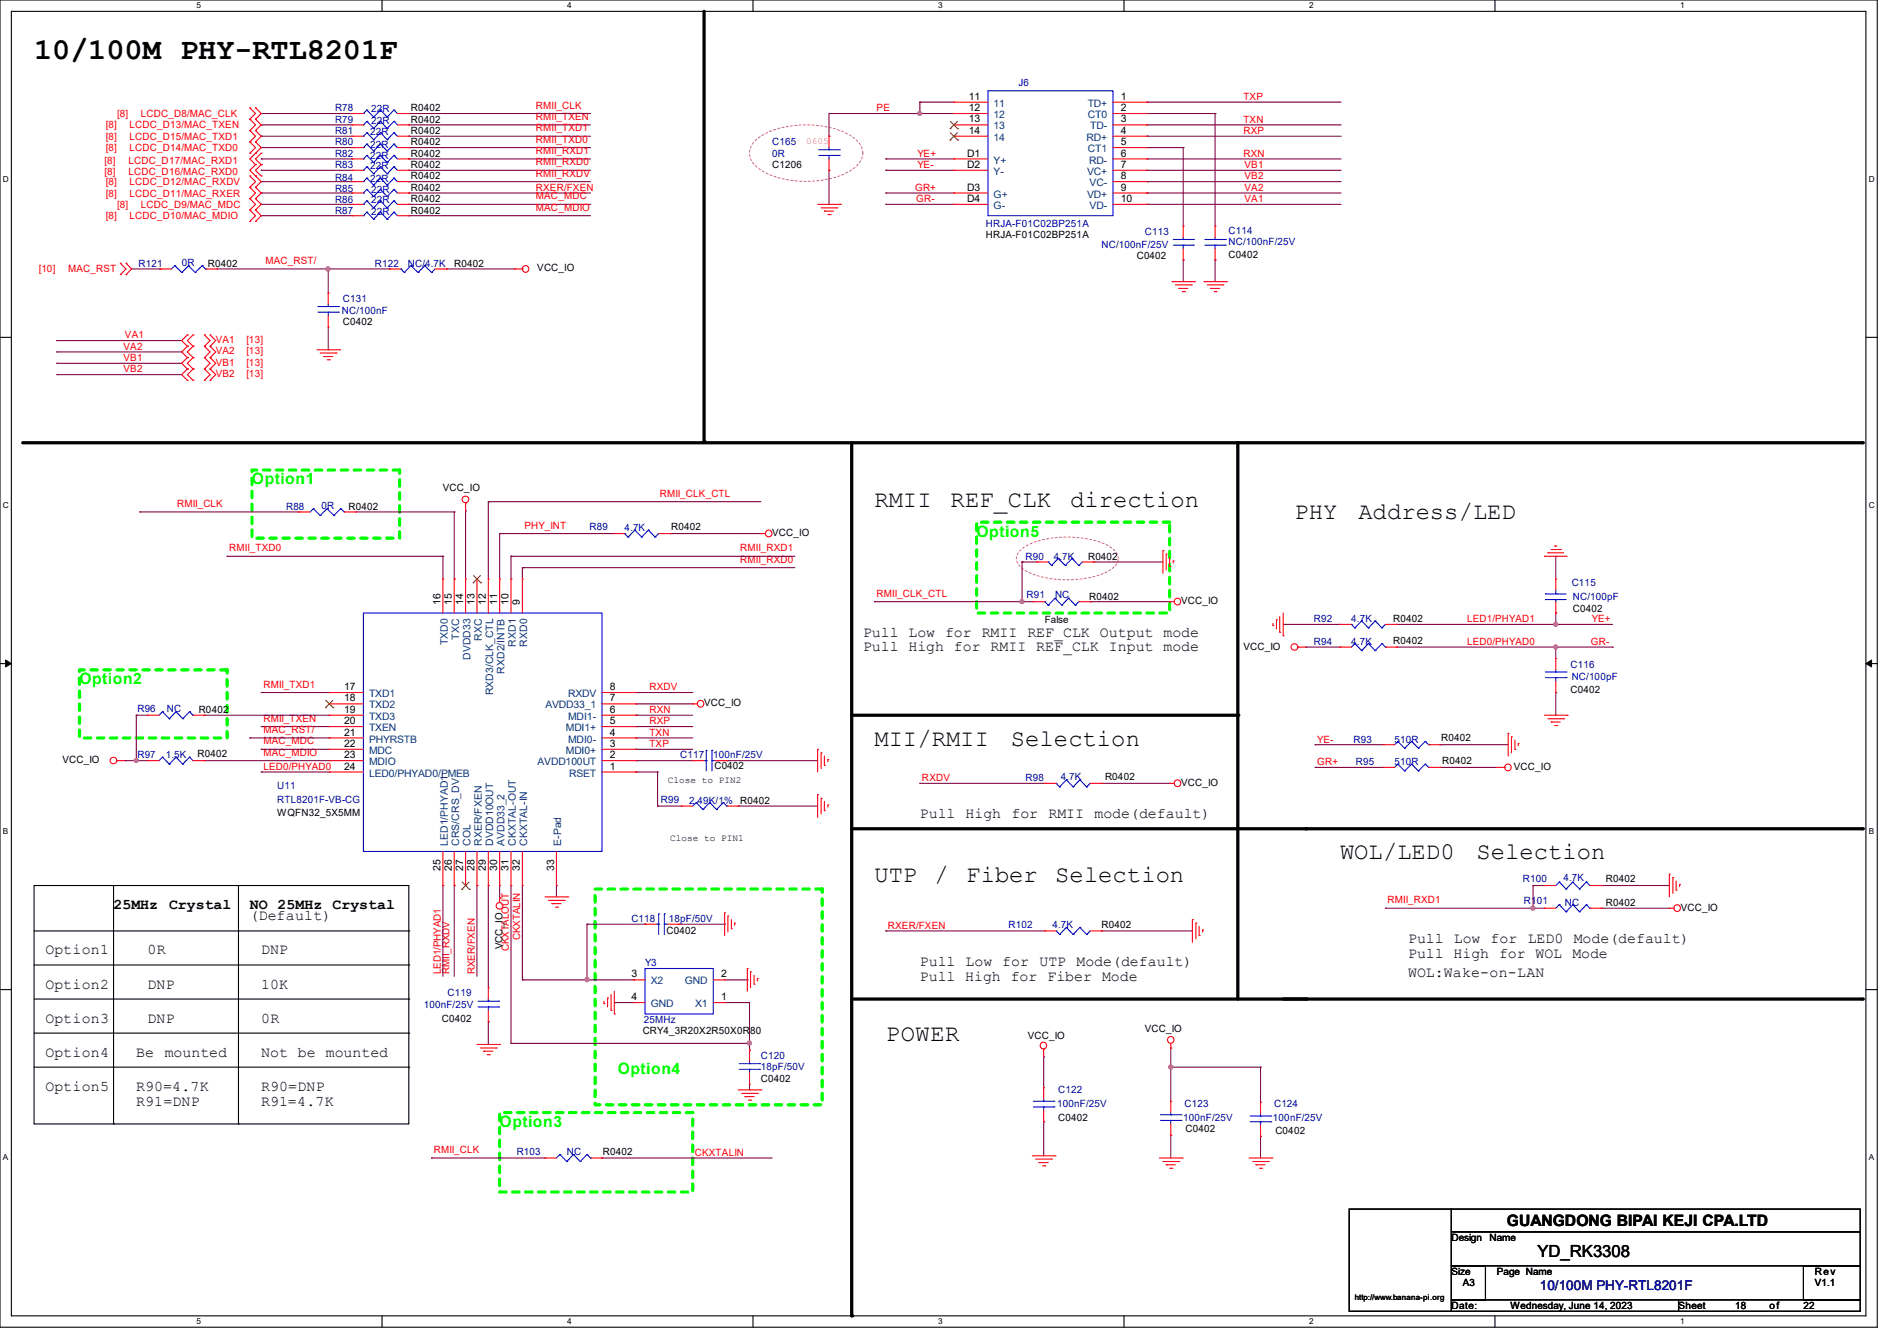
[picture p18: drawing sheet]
<svg xmlns="http://www.w3.org/2000/svg" width="297mm" height="210mm" viewBox="0 0 297 210" stroke-linecap="round" stroke-linejoin="round" font-family="sans-serif">
<defs><g id="words">
<text font-size="4.7" x="5.3" y="9.3">10/100M PHY-RTL8201F</text>
<g font-size="3.7">
<text x="136.9" y="79.5">RMII</text>
<text x="148.8" y="79.5">REF_CLK</text>
<text x="167.6" y="79.5">direction</text>
<text x="202.7" y="81.2">PHY</text>
<text x="212.7" y="81.2">Address/LED</text>
<text x="136.9" y="116.8">MII/RMII</text>
<text x="158.3" y="116.8">Selection</text>
<text x="209.8" y="134.6">WOL/LED0</text>
<text x="231.2" y="134.6">Selection</text>
<text x="136.9" y="138.1">UTP</text>
<text x="146.3" y="138.1">/</text>
<text x="151.3" y="138.1">Fiber</text>
<text x="165.2" y="138.1">Selection</text>
<text x="138.7" y="163">POWER</text>
</g>
<text font-size="2.6" x="240.7" y="196.9">YD_RK3308</text>
<g font-size="2.5" fill="#0f0">
<text x="39.5" y="75.9">Option1</text>
<text x="152.9" y="84">Option5</text>
<text x="12.4" y="107.1">Option2</text>
<text x="96.7" y="168.1">Option4</text>
<text x="78.2" y="176.5">Option3</text>
</g>
<text font-size="2.5" x="235.9" y="191.9">GUANGDONG BIPAI KEJI CPA.LTD</text>
<g font-size="2.3">
<text x="135.1" y="99.7">Pull Low for RMII REF_CLK Output mode</text>
<text x="135.1" y="102">Pull High for RMII REF_CLK Input mode</text>
<text x="144" y="128.1">Pull High for RMII mode(default)</text>
<text x="17.8" y="142.4">25MHz</text>
<text x="26.5" y="142.4">Crystal</text>
<text x="39.1" y="142.4">NO 25MHz Crystal</text>
<text x="7.1" y="149.5">Option1</text>
<text x="23.1" y="149.5">0R</text>
<text x="39.1" y="144.1">(Default)</text>
<text x="40.9" y="149.5">DNP</text>
<text x="220.5" y="147.7">Pull Low for</text>
<text x="239.2" y="147.7">LED0 Mode(default)</text>
<text x="7.1" y="154.8">Option2</text>
<text x="23.1" y="154.8">DNP</text>
<text x="40.9" y="154.8">10K</text>
<text x="144" y="151.3">Pull Low for</text>
<text x="144" y="153.6">Pull High for Fiber Mode</text>
<text x="162.7" y="151.3">UTP Mode(default)</text>
<text x="220.5" y="150">Pull High for WOL Mode</text>
<text x="220.5" y="153">WOL:Wake-on-LAN</text>
<text x="7.1" y="160.1">Option3</text>
<text x="23.1" y="160.1">DNP</text>
<text x="40.9" y="160.1">0R</text>
<text x="7.1" y="165.5">Option4</text>
<text x="21.3" y="165.5">Be</text>
<text x="25.8" y="165.5">mounted</text>
<text x="40.9" y="165.5">Not be mounted</text>
<text x="7.1" y="170.8">Option5</text>
<text x="21.3" y="170.8">R90=4.7K</text>
<text x="21.3" y="173.1">R91=DNP</text>
<text x="40.9" y="170.8">R90=DNP</text>
<text x="40.9" y="173.1">R91=4.7K</text>
</g>
<text font-size="2.1" fill="#000080" x="241.1" y="202">10/100M PHY-RTL8201F</text>
<g font-size="1.6" fill="#0000a0">
<text x="52.5" y="17.4">R78</text>
<text x="58.1" y="17.6">22R</text>
<text x="159.5" y="13.5">J6</text>
<text x="52.5" y="21">R81</text>
<text x="52.5" y="22.8">R80</text>
<text x="52.5" y="19.2">R79</text>
<text x="58" y="21.2">22R</text>
<text x="58" y="23.1">22R</text>
<text x="58.1" y="19.4">22R</text>
<text x="120.9" y="22.8">C165</text>
<text x="52.5" y="24.6">R82</text>
<text x="52.5" y="26.3">R83</text>
<text x="52.5" y="28.3">R84</text>
<text x="58" y="24.9">22R</text>
<text x="58" y="26.5">22R</text>
<text x="58" y="28.4">22R</text>
<text x="120.9" y="24.6">0R</text>
<text x="52.5" y="31.8">R86</text>
<text x="52.5" y="33.4">R87</text>
<text x="52.5" y="30.1">R85</text>
<text x="58.1" y="33.6">22R</text>
<text x="58.1" y="30.2">22R</text>
<text x="58.1" y="31.8">22R</text>
<text x="154.3" y="35.6">HRJA-F01C02BP251A</text>
<text x="21.7" y="41.8">R121</text>
<text x="28.4" y="41.6">0R</text>
<text x="58.7" y="41.8">R122</text>
<text x="63.8" y="41.8">NC/4.7K</text>
<text x="172.5" y="38.8">NC/100nF/25V</text>
<text x="179.2" y="36.8">C113</text>
<text x="192.4" y="36.7">C114</text>
<text x="192.4" y="38.4">NC/100nF/25V</text>
<text x="53.7" y="47.3">C131</text>
<text x="53.5" y="49.1">NC/100nF</text>
<text x="44.8" y="79.8">R88</text>
<text x="50.3" y="79.7">0R</text>
<text x="92.3" y="83.1">R89</text>
<text x="97.8" y="83.2">4.7K</text>
<text x="160.6" y="87.7">R90</text>
<text x="165" y="87.7">4.7K</text>
<text x="160.7" y="93.7">R91</text>
<text x="165.2" y="93.7">NC</text>
<text x="246.1" y="91.8">C115</text>
<text x="246.3" y="93.9">NC/100pF</text>
<text x="205.7" y="97.4">R92</text>
<text x="205.7" y="101">R94</text>
<text x="211.6" y="97.4">4.7K</text>
<text x="211.6" y="101">4.7K</text>
<text x="245.9" y="104.6">C116</text>
<text x="246.1" y="106.5">NC/100pF</text>
<text x="21.5" y="111.5">R96</text>
<text x="26.1" y="111.5">NC</text>
<text x="21.5" y="118.8">R97</text>
<text x="26" y="118.8">1.5K</text>
<text x="106.5" y="118.8">C117</text>
<text x="111.7" y="118.8">100nF/25V</text>
<text x="211.9" y="116.3">R93</text>
<text x="212.3" y="119.8">R95</text>
<text x="218.3" y="119.8">510R</text>
<text x="218.3" y="116.3">510R</text>
<text x="43.4" y="123.6">U11</text>
<text x="43.4" y="125.7">RTL8201F-VB-CG</text>
<text x="103.5" y="125.7">R99</text>
<text x="107.9" y="125.9">2.49K/1%</text>
<text x="160.6" y="122.3">R98</text>
<text x="166.1" y="122.2">4.7K</text>
<text x="238.4" y="138.2">R100</text>
<text x="238.6" y="141.6">R101</text>
<text x="244.8" y="138">4.7K</text>
<text x="245" y="141.9">NC</text>
<text x="98.8" y="144.4">C118</text>
<text x="104.7" y="144.4">18pF/50V</text>
<text x="157.9" y="145.3">R102</text>
<text x="164.8" y="145.3">4.7K</text>
<text x="70.1" y="156">C119</text>
<text x="101" y="151.3">Y3</text>
<text x="66.3" y="157.9">100nF/25V</text>
<text x="100.8" y="160.2">25MHz</text>
<text x="119.1" y="165.9">C120</text>
<text x="119.1" y="167.5">18pF/50V</text>
<text x="165.5" y="173.4">100nF/25V</text>
<text x="165.7" y="171.2">C122</text>
<text x="185.5" y="173.4">C123</text>
<text x="199.5" y="173.4">C124</text>
<text x="185.2" y="175.5">100nF/25V</text>
<text x="199.3" y="175.5">100nF/25V</text>
<text x="80.9" y="180.8">R103</text>
<text x="88.7" y="180.8">NC</text>
</g>
<g font-size="1.6">
<text x="64.3" y="17.4">R0402</text>
<text x="151.7" y="15.6">11</text>
<text x="151.7" y="17.4">12</text>
<text x="175.5" y="15.6">1</text>
<text x="175.5" y="17.4">2</text>
<text x="64.3" y="21">R0402</text>
<text x="64.3" y="22.8">R0402</text>
<text x="64.3" y="19.2">R0402</text>
<text x="151.7" y="19.2">13</text>
<text x="151.7" y="21">14</text>
<text x="175.5" y="19.2">3</text>
<text x="175.5" y="21">4</text>
<text x="175.5" y="22.7">5</text>
<text x="64.3" y="24.6">R0402</text>
<text x="64.3" y="26.3">R0402</text>
<text x="64.3" y="28.1">R0402</text>
<text x="64.3" y="29.9">R0402</text>
<text x="120.9" y="26.3">C1206</text>
<text x="151.4" y="24.5">D1</text>
<text x="151.4" y="26.3">D2</text>
<text x="151.4" y="29.8">D3</text>
<text x="175.5" y="24.5">6</text>
<text x="175.5" y="26.3">7</text>
<text x="175.5" y="28.1">8</text>
<text x="175.5" y="29.8">9</text>
<text x="64.3" y="31.7">R0402</text>
<text x="64.3" y="33.4">R0402</text>
<text x="151.4" y="31.6">D4</text>
<text x="175.5" y="31.6">10</text>
<text x="32.6" y="41.8">R0402</text>
<text x="71.1" y="41.8">R0402</text>
<text x="154.3" y="37.3">HRJA-F01C02BP251A</text>
<text x="178" y="40.6">C0402</text>
<text x="192.4" y="40.4">C0402</text>
<text x="84.1" y="42.5">VCC_IO</text>
<text x="53.7" y="50.9">C0402</text>
<text x="69.3" y="76.8">VCC_IO</text>
<text x="54.6" y="79.8">R0402</text>
<text x="105.1" y="83.1">R0402</text>
<text x="120.9" y="83.9">VCC_IO</text>
<text x="170.3" y="87.7">R0402</text>
<text x="69" y="94.8" transform="rotate(-90 69 94.8)">16</text>
<text x="70.7" y="94.8" transform="rotate(-90 70.7 94.8)">15</text>
<text x="72.5" y="94.8" transform="rotate(-90 72.5 94.8)">14</text>
<text x="74.3" y="94.8" transform="rotate(-90 74.3 94.8)">13</text>
<text x="76.1" y="94.8" transform="rotate(-90 76.1 94.8)">12</text>
<text x="77.9" y="94.8" transform="rotate(-90 77.9 94.8)">11</text>
<text x="79.6" y="94.8" transform="rotate(-90 79.6 94.8)">10</text>
<text x="81.4" y="94.8" transform="rotate(-90 81.4 94.8)">9</text>
<text x="170.5" y="93.9">R0402</text>
<text x="184.9" y="94.6">VCC_IO</text>
<text x="246.3" y="95.8">C0402</text>
<text x="163.6" y="97.6">False</text>
<text x="194.7" y="101.7">VCC_IO</text>
<text x="218.1" y="97.4">R0402</text>
<text x="218.1" y="100.8">R0402</text>
<text x="31.1" y="111.7">R0402</text>
<text x="53.9" y="108.1">17</text>
<text x="53.9" y="109.9">18</text>
<text x="53.9" y="111.6">19</text>
<text x="53.9" y="113.4">20</text>
<text x="95.5" y="113.4">5</text>
<text x="95.5" y="111.6">6</text>
<text x="95.5" y="109.9">7</text>
<text x="95.5" y="108.1">8</text>
<text x="110.2" y="110.6">VCC_IO</text>
<text x="245.9" y="108.5">C0402</text>
<text x="9.8" y="119.5">VCC_IO</text>
<text x="30.9" y="118.6">R0402</text>
<text x="53.9" y="115.2">21</text>
<text x="53.9" y="117">22</text>
<text x="53.9" y="118.7">23</text>
<text x="95.5" y="118.7">2</text>
<text x="95.5" y="117">3</text>
<text x="95.5" y="115.2">4</text>
<text x="225.6" y="116.1">R0402</text>
<text x="225.8" y="119.7">R0402</text>
<text x="53.9" y="120.5">24</text>
<text x="95.5" y="120.5">1</text>
<text x="111.8" y="120.4">C0402</text>
<text x="115.9" y="125.9">R0402</text>
<text x="173" y="122.2">R0402</text>
<text x="184.9" y="123.1">VCC_IO</text>
<text x="237" y="120.6">VCC_IO</text>
<text x="43.4" y="127.8">WQFN32_5X5MM</text>
<text x="69" y="136.4" transform="rotate(-90 69 136.4)">25</text>
<text x="70.7" y="136.4" transform="rotate(-90 70.7 136.4)">26</text>
<text x="72.5" y="136.4" transform="rotate(-90 72.5 136.4)">27</text>
<text x="74.3" y="136.4" transform="rotate(-90 74.3 136.4)">28</text>
<text x="76.1" y="136.4" transform="rotate(-90 76.1 136.4)">29</text>
<text x="77.9" y="136.4" transform="rotate(-90 77.9 136.4)">30</text>
<text x="79.6" y="136.4" transform="rotate(-90 79.6 136.4)">31</text>
<text x="81.4" y="136.4" transform="rotate(-90 81.4 136.4)">32</text>
<text x="86.7" y="136.4" transform="rotate(-90 86.7 136.4)">33</text>
<text x="251.4" y="141.9">R0402</text>
<text x="251.4" y="138.2">R0402</text>
<text x="263.1" y="142.6">VCC_IO</text>
<text x="78.7" y="148.6" transform="rotate(-90 78.7 148.6)">VCC_IO</text>
<text x="104.4" y="146.3">C0402</text>
<text x="172.5" y="145.3">R0402</text>
<text x="98.9" y="153.1">3</text>
<text x="112.9" y="153.1">2</text>
<text x="69.2" y="160">C0402</text>
<text x="98.9" y="156.6">4</text>
<text x="112.9" y="156.6">1</text>
<text x="179.2" y="161.6">VCC_IO</text>
<text x="100.6" y="162">CRY4_3R20X2R50X0R80</text>
<text x="160.9" y="162.7">VCC_IO</text>
<text x="119.1" y="169.5">C0402</text>
<text x="165.7" y="175.5">C0402</text>
<text x="185.6" y="177.3">C0402</text>
<text x="199.7" y="177.6">C0402</text>
<text x="94.4" y="180.8">R0402</text>
<text x="227.2" y="194.4">Design</text>
<text x="233.2" y="194.4">Name</text>
<text x="227.2" y="199.7">Size</text>
<text x="229" y="201.5">A3</text>
<text x="234.4" y="199.7">Page Name</text>
<text x="284.1" y="201.5">V1.1</text>
<text x="284.1" y="199.7">Rev</text>
<text x="227.2" y="205">Date:</text>
<text x="236.5" y="205">Wednesday, June 14, 2023</text>
<text x="262.8" y="205">Sheet</text>
<text x="271.7" y="205">18</text>
<text x="277" y="205">of</text>
<text x="282.4" y="205">22</text>
</g>
<g font-size="1.6" fill="#f00">
<text x="83.9" y="17">RMII_CLK</text>
<text x="137.2" y="17.4">PE</text>
<text x="194.7" y="15.7">TXP</text>
<text x="16.6" y="20.1">[8]</text>
<text x="16.6" y="21.9">[8]</text>
<text x="16.6" y="23.7">[8]</text>
<text x="18.3" y="18.3">[8]</text>
<text x="20.3" y="20.1">LCDC_D13/MAC_TXEN</text>
<text x="20.3" y="21.9">LCDC_D15/MAC_TXD1</text>
<text x="20.3" y="23.7">LCDC_D14/MAC_TXD0</text>
<text x="22.1" y="18.3">LCDC_D8/MAC_CLK</text>
<text x="83.9" y="18.8">RMII_TXEN</text>
<text x="83.9" y="20.6">RMII_TXD1</text>
<text x="83.9" y="22.4">RMII_TXD0</text>
<text x="194.7" y="19.2">TXN</text>
<text x="194.7" y="21">RXP</text>
<text x="16.3" y="25.6">[8]</text>
<text x="16.3" y="27.4">[8]</text>
<text x="16.6" y="29">[8]</text>
<text x="20.1" y="25.6">LCDC_D17/MAC_RXD1</text>
<text x="20.1" y="27.4">LCDC_D16/MAC_RXD0</text>
<text x="20.3" y="29">LCDC_D12/MAC_RXDV</text>
<text x="83.9" y="24.1">RMII_RXD1</text>
<text x="83.9" y="25.9">RMII_RXD0</text>
<text x="83.9" y="27.7">RMII_RXDV</text>
<text x="83.9" y="29.9">RXER/FXEN</text>
<text x="143.3" y="29.9">GR+</text>
<text x="143.6" y="24.6">YE+</text>
<text x="143.6" y="26.3">YE-</text>
<text x="194.7" y="24.6">RXN</text>
<text x="194.9" y="26.3">VB1</text>
<text x="194.9" y="29.9">VA2</text>
<text x="194.9" y="28.1">VB2</text>
<text x="16.6" y="30.8">[8]</text>
<text x="16.6" y="34.3">[8]</text>
<text x="18.3" y="32.6">[8]</text>
<text x="20.3" y="30.8">LCDC_D11/MAC_RXER</text>
<text x="20.3" y="34.3">LCDC_D10/MAC_MDIO</text>
<text x="22.1" y="32.6">LCDC_D9/MAC_MDC</text>
<text x="83.9" y="31.2">MAC_MDC</text>
<text x="83.9" y="33">MAC_MDIO</text>
<text x="143.5" y="31.7">GR-</text>
<text x="194.9" y="31.7">VA1</text>
<text x="41.6" y="41.4">MAC_RST/</text>
<text x="6.1" y="42.7">[10]</text>
<text x="10.7" y="42.7">MAC_RST</text>
<text x="19.6" y="53">VA1</text>
<text x="33.8" y="53.7">VA1</text>
<text x="38.6" y="53.7">[13]</text>
<text x="19.3" y="54.8">VA2</text>
<text x="19.3" y="56.6">VB1</text>
<text x="19.3" y="58.3">VB2</text>
<text x="33.8" y="55.5">VA2</text>
<text x="33.8" y="59.1">VB2</text>
<text x="33.8" y="57.3">VB1</text>
<text x="38.6" y="55.5">[13]</text>
<text x="38.6" y="59.1">[13]</text>
<text x="38.6" y="57.3">[13]</text>
<text x="103.3" y="77.8">RMII_CLK_CTL</text>
<text x="27.7" y="79.4">RMII_CLK</text>
<text x="82.1" y="82.8">PHY_INT</text>
<text x="35.9" y="86.4">RMII_TXD0</text>
<text x="115.9" y="88.1">RMII_RXD0</text>
<text x="115.9" y="86.4">RMII_RXD1</text>
<text x="137.2" y="93.5">RMII_CLK_CTL</text>
<text x="229.7" y="101">LED0/PHYAD0</text>
<text x="229.7" y="97.4">LED1/PHYAD1</text>
<text x="249.1" y="101">GR-</text>
<text x="249.3" y="97.4">YE+</text>
<text x="41.2" y="107.7">RMII_TXD1</text>
<text x="41.2" y="113">RMII_TXEN</text>
<text x="101.7" y="113.5">RXP</text>
<text x="101.7" y="111.7">RXN</text>
<text x="101.7" y="108.1">RXDV</text>
<text x="41.2" y="118.4">MAC_MDIO</text>
<text x="41.2" y="116.6">MAC_MDC</text>
<text x="41.2" y="114.8">MAC_RST/</text>
<text x="101.7" y="117">TXP</text>
<text x="101.7" y="115.2">TXN</text>
<text x="206.2" y="116.3">YE-</text>
<text x="206.2" y="119.8">GR+</text>
<text x="41.2" y="120.6">LED0/PHYAD0</text>
<text x="144.4" y="122.3">RXDV</text>
<text x="217.3" y="141.5">RMII_RXD1</text>
<text x="79.7" y="149" transform="rotate(-90 79.7 149)">CKXTALOUT</text>
<text x="81.4" y="147.2" transform="rotate(-90 81.4 147.2)">CKXTALIN</text>
<text x="139" y="145.5">RXER/FXEN</text>
<text x="69" y="152.6" transform="rotate(-90 69 152.6)">LED1/PHYAD1</text>
<text x="70.4" y="152.6" transform="rotate(-90 70.4 152.6)">RMII_RXDV</text>
<text x="74.3" y="152.6" transform="rotate(-90 74.3 152.6)">RXER/FXEN</text>
<text x="67.9" y="180.6">RMII_CLK</text>
<text x="108.8" y="181">CKXTALIN</text>
</g>
<g font-size="1.6" fill="#004080">
<text x="155.6" y="16.7">11</text>
<text x="170.3" y="16.7">TD+</text>
<text x="155.6" y="18.5">12</text>
<text x="155.6" y="20.3">13</text>
<text x="155.6" y="22.1">14</text>
<text x="170.1" y="22.1">RD+</text>
<text x="170.3" y="18.5">CT0</text>
<text x="170.3" y="23.8">CT1</text>
<text x="170.7" y="20.3">TD-</text>
<text x="155.6" y="25.6">Y+</text>
<text x="155.6" y="27.4">Y-</text>
<text x="170.2" y="27.4">VC+</text>
<text x="170.5" y="25.6">RD-</text>
<text x="170.6" y="29.2">VC-</text>
<text x="155.6" y="30.9">G+</text>
<text x="155.6" y="32.7">G-</text>
<text x="170.2" y="30.9">VD+</text>
<text x="170.6" y="32.7">VD-</text>
<text x="70.1" y="101.1" transform="rotate(-90 70.1 101.1)">TXD0</text>
<text x="71.9" y="100.2" transform="rotate(-90 71.9 100.2)">TXC</text>
<text x="75.4" y="100.4" transform="rotate(-90 75.4 100.4)">RXC</text>
<text x="80.8" y="101.3" transform="rotate(-90 80.8 101.3)">RXD1</text>
<text x="82.6" y="101.3" transform="rotate(-90 82.6 101.3)">RXD0</text>
<text x="73.7" y="103.3" transform="rotate(-90 73.7 103.3)">DVDD33</text>
<text x="79" y="105.5" transform="rotate(-90 79 105.5)">RXD2/INTB</text>
<text x="57.8" y="109.2">TXD1</text>
<text x="57.8" y="111">TXD2</text>
<text x="57.8" y="112.7">TXD3</text>
<text x="77.2" y="108.9" transform="rotate(-90 77.2 108.9)">RXD3/CLK_CTL</text>
<text x="85.4" y="111">AVDD33_1</text>
<text x="88.9" y="109.2">RXDV</text>
<text x="89" y="112.7">MDI1-</text>
<text x="57.8" y="114.5">TXEN</text>
<text x="57.8" y="116.3">PHYRSTB</text>
<text x="57.8" y="118.1">MDC</text>
<text x="57.8" y="119.8">MDIO</text>
<text x="84.2" y="119.8">AVDD100UT</text>
<text x="88.6" y="118.1">MDI0+</text>
<text x="88.6" y="114.5">MDI1+</text>
<text x="89" y="116.3">MDI0-</text>
<text x="57.8" y="121.6">LED0/PHYAD0/PMEB</text>
<text x="89.1" y="121.6">RSET</text>
<text x="70.1" y="132.5" transform="rotate(-90 70.1 132.5)">LED1/PHYAD1</text>
<text x="71.9" y="132.5" transform="rotate(-90 71.9 132.5)">CRS/CRS_DV</text>
<text x="73.7" y="132.5" transform="rotate(-90 73.7 132.5)">COL</text>
<text x="75.4" y="132.5" transform="rotate(-90 75.4 132.5)">RXER/FXEN</text>
<text x="77.2" y="132.5" transform="rotate(-90 77.2 132.5)">DVDD10OUT</text>
<text x="79" y="132.5" transform="rotate(-90 79 132.5)">AVDD33_2</text>
<text x="80.8" y="132.5" transform="rotate(-90 80.8 132.5)">CKXTAL-OUT</text>
<text x="82.6" y="132.5" transform="rotate(-90 82.6 132.5)">CKXTAL-IN</text>
<text x="87.9" y="132.5" transform="rotate(-90 87.9 132.5)">E-Pad</text>
<text x="101.9" y="154.2">X2</text>
<text x="107.2" y="154.2">GND</text>
<text x="101.9" y="157.7">GND</text>
<text x="108.8" y="157.7">X1</text>
</g>
<text font-size="1.5" fill="#f0f" x="126.2" y="22.6">0605</text>
<g font-size="1.5">
<text x="104.6" y="122.7">Close to PIN2</text>
<text x="104.9" y="131.7">Close to PIN1</text>
</g>
<g font-size="1.3">
<text x="30.8" y="1.3">5</text>
<text x="88.8" y="1.3">4</text>
<text x="146.9" y="1.3">3</text>
<text x="205" y="1.3">2</text>
<text x="263.1" y="1.3">1</text>
<text x=".5" y="28.4">D</text>
<text x="292.6" y="28.4">D</text>
<text x=".5" y="79.5">C</text>
<text x="292.6" y="79.5">C</text>
<text x=".5" y="130.6">B</text>
<text x="292.6" y="130.6">B</text>
<text x=".5" y="181.7">A</text>
<text x="292.6" y="181.7">A</text>
<text x="30.8" y="207.4">5</text>
<text x="88.8" y="207.4">4</text>
<text x="146.9" y="207.4">3</text>
<text x="205" y="207.4">2</text>
<text x="263.1" y="207.4">1</text>
</g>
<text font-size="1.2" x="212.1" y="203.7">http://www.banana-pi.org</text>
</g></defs>
<path d="M0 0h293.9v207.9h-293.9zM1.8 1.8h290.3v204.3h-290.3z" fill="none" stroke="#000" stroke-width=".17"/>
<g fill="#fff">
<path d="M30.8 .2h.7v1.4h-.7z"/>
<path d="M30.8 206.2h.7v1.4h-.7z"/>
</g>
<path d="M59.8 0v1.8M59.8 206.1v1.8" fill="none" stroke="#000" stroke-width=".17"/>
<g fill="#fff">
<path d="M88.8 .2h.7v1.4h-.7z"/>
<path d="M88.8 206.2h.7v1.4h-.7z"/>
</g>
<path d="M117.9 0v1.8M117.9 206.1v1.8" fill="none" stroke="#000" stroke-width=".17"/>
<g fill="#fff">
<path d="M146.9 .2h.7v1.4h-.7z"/>
<path d="M146.9 206.2h.7v1.4h-.7z"/>
</g>
<path d="M176 0v1.8M176 206.1v1.8" fill="none" stroke="#000" stroke-width=".17"/>
<g fill="#fff">
<path d="M205 .2h.7v1.4h-.7z"/>
<path d="M205 206.2h.7v1.4h-.7z"/>
</g>
<path d="M234.1 0v1.8M234.1 206.1v1.8" fill="none" stroke="#000" stroke-width=".17"/>
<g fill="#fff">
<path d="M263.1 .2h.6v1.4h-.6z"/>
<path d="M263.1 206.2h.6v1.4h-.6z"/>
<path d="M.5 27.3h.9v1.4h-.9z"/>
<path d="M292.6 27.3h.9v1.4h-.9z"/>
<path d="M.5 78.4h.9v1.4h-.9z"/>
<path d="M292.6 78.4h.9v1.4h-.9z"/>
</g>
<path d="M0 52.8h1.8M292.1 52.8h1.8" fill="none" stroke="#000" stroke-width=".17"/>
<g fill="#fff">
<path d="M.5 129.5h.8v1.4h-.8z"/>
<path d="M292.6 129.5h.8v1.4h-.8z"/>
</g>
<path d="M0 103.9h1.8M292.1 103.9h1.8" fill="none" stroke="#000" stroke-width=".17"/>
<path d="M.9 103.4l.9 .5-.9 .5zM292.1 103.9l.9-.5v1z" fill="#000" stroke="#000" stroke-width=".16"/>
<g fill="#fff">
<path d="M.5 180.5h.8v1.4h-.8z"/>
<path d="M292.6 180.5h.8v1.4h-.8z"/>
</g>
<g fill="none" stroke="#000" stroke-width=".17">
<path d="M133.3 88.9v65.8M5.3 138.7h58.7v37.3h-58.7zM17.8 138.7v37.3M37.3 138.7v37.3M0 155h1.8M5.3 145.8h58.7M5.3 156.5h58.7M5.3 151.1h58.7M64 145.8h.1M64 156.5h.1M64 151.1h.1M133.3 154.7h.1"/>
<path d="M292.1 155h1.8M5.3 161.8h58.7M5.3 167.1h58.7M17.8 176h.1M37.3 176h.1M64 161.8h.1M64 167.1h.1M211.2 189.4h16v16h-16zM227.2 189.4h64.1v3.5h-64.1zM227.2 192.9h64.1v5.3h-64.1zM227.2 198.2h5.4v5.4h-5.4zM282.4 198.2h8.9v5.4h-8.9z"/>
<path d="M227.2 203.6h35.6v1.8h-35.6zM262.8 203.6h28.5v1.8h-28.5z"/>
</g>
<path d="M110.2 1.8v67.4M3.6 69.3h288M133.3 69.3v136.8M193.8 69.3v87.2M133.3 112h60.5M133.3 129.8h158.3M133.3 156.5h158.3" fill="none" stroke="#000" stroke-width=".51"/>
<g fill="#000">
<circle cx="110.2" cy="69.2" r=".25"/>
<circle cx="193.8" cy="69.3" r=".25"/>
<circle cx="291.6" cy="69.3" r=".25"/>
<circle cx="193.8" cy="112" r=".25"/>
<circle cx="204.5" cy="129.8" r=".25"/>
<circle cx="291.6" cy="129.8" r=".25"/>
<circle cx="204.5" cy="156.5" r=".25"/>
<circle cx="291.6" cy="156.5" r=".25"/>
<circle cx="133.3" cy="206.1" r=".25"/>
</g>
<path d="M39.5 73.6h23.1v10.7h-23.1zM152.9 81.8h30.2v14.2h-30.2zM12.4 104.9h23.2v10.7h-23.2zM93.2 139.2h35.5v33.8h-35.5zM78.2 174.2h30.3v12.5h-30.3z" fill="none" stroke="#0f0" stroke-width=".51" stroke-dasharray="1 1"/>
<path d="M118.2 22.1a11.5 11.5 0 0 1 8-2.5 11.5 11.5 0 0 1 8.1 2.5 2.52 2.52 0 0 1 0 3.7 11.5 11.5 0 0 1-8.1 2.6 11.5 11.5 0 0 1-8-2.6 2.52 2.52 0 0 1 0-3.7zM159.5 86.4a8.2 8.2 0 0 1 5.1-2.1 15.5 15.5 0 0 1 9 1.2 2.24 2.24 0 0 1 1.4 2.5 3.9 3.9 0 0 1-2.2 1.8 16.2 16.2 0 0 1-12.1-.4 2.24 2.24 0 0 1-1.5-2.5z" fill="none" stroke="#f0f" stroke-width=".17" stroke-dasharray=".3"/>
<g fill="none" stroke="#800040" stroke-width=".17">
<path d="M40.9 19.6h.1M40.9 17.8h.1M40.9 19.6h14.2M40.9 17.8h14.2M64 19.6h.1M64 17.8h.1M64 19.6h28.5M64 17.8h28.5M144 16h.1M144 17.8h.1M144 16h5.4M144 16v1.8"/>
<path d="M149.4 17.8h-19.6v3.5M179.6 17.8h.1M179.6 16h.1M179.6 19.6h.1M179.6 19.6h30.4M179.6 17.8h10.6M179.6 16h30.4M190.2 17.8h.1M190.2 17.8v17.6M40.9 24.9h.1M40.9 26.7h.1M40.9 21.3h.1"/>
<path d="M40.9 23.1h.1M40.9 30.2h.1M40.9 28.4h.1M40.9 32h.1M40.9 33.8h.1M40.9 24.9h14.2M40.9 26.7h14.2M40.9 21.3h14.2M40.9 23.1h14.2M40.9 30.2h14.2M40.9 28.4h14.2M40.9 32h14.2"/>
<path d="M40.9 33.8h14.2M64 21.3h.1M64 23.1h.1M64 24.9h.1M64 26.7h.1M64 28.4h.1M64 30.2h.1M64 32h.1M64 33.8h.1M64 24.9h28.5M64 26.7h28.5M64 21.3h28.5"/>
<path d="M64 23.1h28.5M64 30.2h28.5M64 28.4h28.5M64 32h28.5M64 33.8h28.5M129.8 26.7h.1M129.8 21.3h.1M129.8 26.7v5.3M138.7 24.9h.1M138.7 26.7h.1M138.7 30.2h.1M138.7 32h.1"/>
<path d="M138.7 24.9h10.7M138.7 26.7h10.7M138.7 30.2h10.7M138.7 32h10.7M179.6 23.1h.1M179.6 21.3h.1M179.6 24.9h.1M179.6 26.7h.1M179.6 30.2h.1M179.6 28.4h.1M179.6 32h.1M179.6 24.9h30.4"/>
<path d="M179.6 26.7h30.4M179.6 21.3h30.4M179.6 23.1h5.7M179.6 30.2h30.4M179.6 28.4h30.4M179.6 32h30.4M185.3 23.1h.1M185.3 23.1v12.3M8.9 53.3h.1M8.9 55.1h.1M8.9 56.9h.1M8.9 58.7h.1"/>
<path d="M8.9 53.3h19.5M8.9 55.1h19.5M8.9 56.9h19.5M8.9 58.7h19.5M20.6 42.1h4.5M25.1 42.1h.1M34 42.1h27M51.4 42.1h.1M51.4 54.8h.1M51.4 42.1v3.8M51.4 51.2v3.6M61 42.1h.1"/>
<path d="M69.9 42.1h10.7M80.6 42.1h.1M185.3 40.7h.1M185.3 40.7v3.4M190.2 40.7h.1M190.2 40.7v3.4M76.5 78.6h.1M76.5 78.6v12.1M76.5 78.6h42.6M21.9 80.2h.1M21.9 80.2h24.9M35.6 87.1h.1"/>
<path d="M35.6 87.1h33.7M55.7 80.2h15.4M69.3 87.1h.1M69.3 87.1v3.6M71.1 90.7h.1M71.1 80.2h.1M71.1 80.2v10.5M72.9 80h.1M72.9 80v10.7M78.2 83.6h.1M78.2 83.6h17.8M78.2 83.6v7.1"/>
<path d="M80 87.1h.1M80 87.1v3.6M80 87.1h44.5M81.8 88.9h.1M81.8 88.9h42.7M81.8 88.9v1.8M104.9 83.6h.1M104.9 83.6h14.2M136.9 94.2h.1M136.9 94.2h24.9M160 88h.1M160 94.2h.1"/>
<path d="M160 88h2.3M160 88v6.2M170.7 94.2h.1M170.7 94.2h12.4M171.2 88h.1M171.2 88h10.9M200.9 97.8h.1M200.9 97.8h8.9M218.7 97.8h.1M218.7 97.8h33.8M243.6 97.8h.1M243.6 96h.1"/>
<path d="M243.6 87.1h.1M243.6 87.1v3.6M243.6 96v1.8M19.6 119.1h.1M19.6 119.1h3.5M21.3 119.1h.1M21.3 112h.1M21.3 112h1.8M21.3 112v7.1M32 119.1h.1M32 112h.1M32 119.1h19.6"/>
<path d="M32 112h19.6M39.1 115.6h.1M39.1 115.6h12.5M40.9 117.3h.1M40.9 108.5h.1M40.9 113.8h.1M40.9 113.8h10.7M40.9 117.3h10.7M40.9 108.5h10.7M99.6 113.8h.1M99.6 112h.1M99.6 117.3h.1"/>
<path d="M99.6 115.6h.1M99.6 119.1h.1M99.6 110.2h.1M99.6 108.5h.1M99.6 119.1h8.9M99.6 113.8h8.9M99.6 112h8.9M99.6 117.3h8.9M99.6 115.6h8.9M99.6 110.2h8.9M99.6 108.5h8.9M113.8 119.1h.1"/>
<path d="M113.8 119.1h14.2M204.5 101.3h.1M204.5 101.3h5.3M205.9 116.6h.1M205.9 116.6h10.7M218.7 101.3h33.8M225.5 116.6h.1M225.5 116.6h10.6M243.6 101.3h.1M243.6 108.5h.1M243.6 101.3v1.8M243.6 108.5v3.5"/>
<path d="M252.5 101.3h.1M40.9 120.9h.1M40.9 120.9h10.7M69.3 138.7h.1M69.3 138.7v14.2M71.1 138.7h.1M71.1 138.7v14.2M74.7 138.7h.1M74.7 138.7v14.2M76.5 138.7h.1M76.5 138.7v16M78.2 138.7v1.9"/>
<path d="M80 138.7v24.7M81.8 138.7v14.8M87.1 138.7h.1M87.1 138.7v1.8M99.6 120.9h.1M99.6 120.9h3.4M103 120.9h.1M103 126.2h.1M103 126.2h3.7M103 120.9v5.3M115.6 126.2h.1M115.6 126.2h12.4"/>
<path d="M144 122.7h.1M144 122.7h19.6M172.5 122.7h.1M172.5 122.7h10.6M205.9 120.2h.1M205.9 120.2h10.7M225.5 120.2h.1M225.5 120.2h8.9M240 138.7h.1M240 138.7h1.8M240 138.7v3.5M250.7 138.7h.1"/>
<path d="M250.7 138.7h10.7M78.2 140.6h.1M81.8 153.5h.1M81.8 153.5h17.4M91.9 153.5h.1M91.9 144.7h.1M91.9 144.7v8.8M91.9 144.7h9.1M96.2 157h.1M96.2 157h3M99.2 153.5h.1M101 144.7h.1"/>
<path d="M106.3 144.7h7.2M113.5 157h.1M113.5 144.7h.1M113.5 153.5h3.5M113.5 157h3.8v7.5M117 153.5h.1M138.7 145.8h.1M138.7 145.8h24.9M172.5 145.8h.1M172.5 145.8h14.2M216.9 142.2h.1M216.9 142.2h24.9"/>
<path d="M240 142.2h.1M250.7 142.2h.1M250.7 142.2h10.7M76.5 160h.1M76.5 160v3.6M80 163.4h.1M80 163.4h37.3M117.3 163.4h.1M117.3 164.5h.1M117.3 170.7h.1M117.3 169.8v.9M163.4 165.5h.1"/>
<path d="M163.4 175.7h.1M163.4 165.5v4.8M163.4 175.7v5.3M183.3 164.1h.1M183.3 167.1h.1M183.3 177.8h.1M183.3 164.1v8.4M183.3 177.8v3.6M183.3 167.1h14.1M197.4 167.1h.1M197.4 178h.1M197.4 167.1v5.5"/>
<path d="M197.4 178v3.4M67.6 181.4h.1M67.6 181.4h17.7M94.2 181.4h.1M94.2 181.4h26.7"/>
</g>
<g fill="#f0f" stroke="#f0f" stroke-width=".17">
<circle cx="183.3" cy="167.1" r=".33"/>
<circle cx="21.3" cy="119.1" r=".32"/>
<circle cx="160" cy="94.2" r=".32"/>
<circle cx="240" cy="142.2" r=".32"/>
<circle cx="243.6" cy="101.3" r=".32"/>
<circle cx="243.6" cy="97.8" r=".32"/>
<circle cx="144" cy="17.8" r=".32"/>
<circle cx="117.3" cy="163.4" r=".32"/>
<circle cx="91.9" cy="153.4" r=".33"/>
<circle cx="51.4" cy="42.1" r=".33"/>
</g>
<g fill="none" stroke="#f00" stroke-width=".17">
<path d="M39.1 18.7h.1M39.1 16.9h.1M39.1 16.9l.9 .9-.9 .9M39.1 18.7l.9 .9-.9 .8M40 16.9h.1M40 18.7h.1M40 16.9l.9 .9-.9 .9M40 18.7l.9 .9-.9 .8M55.1 19.6h.1M55.1 17.8h.1M55.1 19.6h1.8M55.1 17.8h1.8"/>
<path d="M62.2 19.6h1.8M62.2 17.8h1.8M64 19.6h.1M64 17.8h.1M149.4 16h.1M149.4 17.8h.1M149.4 19.6h.1M149.4 19.6h5.3M149.4 16h5.3M149.4 17.8h5.3M174.2 19.6h5.4M174.2 16h5.4"/>
<path d="M174.2 17.8h5.4M179.6 16h.1M179.6 17.8h.1M179.6 19.6h.1M39.1 20.4h.1M39.1 22.2h.1M39.1 24h.1M39.1 31.1h.1M39.1 29.3h.1M39.1 27.6h.1M39.1 32.9h.1M39.1 34.7h.1"/>
<path d="M39.1 20.4l.9 .9-.9 .9M39.1 22.2l.9 .9-.9 .9M39.1 29.3l.9 .9-.9 .9M39.1 27.6l.9 .8-.9 .9M39.1 31.1l.9 .9-.9 .9M39.1 32.9l.9 .9-.9 .9M40 20.4h.1M40 22.2h.1M40 24h.1M40 29.3h.1M40 31.1h.1M40 27.6h.1"/>
<path d="M40 25.8h.1M40 32.9h.1M40 34.7h.1M40 20.4l.9 .9-.9 .9M40 22.2l.9 .9-1.8 1.8 .9 .9M40 29.3l.9 .9-.9 .9M40 25.8l-.9 .9 1.8 1.7-.9 .9M40 31.1l.9 .9-.9 .9M40 32.9l.9 .9-.9 .9M40.9 24h.1M40.9 25.8h.1M40.9 27.6h.1"/>
<path d="M40.9 24l-.9 .9 .9 .9M40.9 25.8l-.9 .9 .9 .9M55.1 21.3h.1M55.1 23.1h.1M55.1 32h.1M55.1 24.9h.1M55.1 33.8h.1M55.1 26.7h.1M55.1 28.4h.1M55.1 30.2h.1M55.1 32h1.8M55.1 21.3h1.8"/>
<path d="M55.1 23.1h1.8M55.1 24.9h1.8M55.1 33.8h1.8M55.1 26.7h1.8M55.1 28.4h1.8M55.1 30.2h1.8M62.2 32h1.8M62.2 21.3h1.8M62.2 23.1h1.8M62.2 24.9h1.8M62.2 33.8h1.8M62.2 26.7h1.8"/>
<path d="M62.2 28.4h1.8M62.2 30.2h1.8M64 21.3h.1M64 23.1h.1M64 32h.1M64 24.9h.1M64 33.8h.1M64 26.7h.1M64 28.4h.1M64 30.2h.1M128 32h3.6M128.6 32.6h2.4"/>
<path d="M129.1 33.1h.1M129.1 33.1h1.4M129.6 33.6h.4M129.8 21.3h.1M129.8 26.7h.1M129.8 21.3v1.8M129.8 24.9v1.8M130 33.6h.1M131 32.6h.1M131.6 32h.1M149.4 24.9h.1M149.4 26.7h.1"/>
<path d="M149.4 30.2h.1M149.4 32h.1M149.4 21.3h.1M149.4 32h5.3M149.4 21.3h5.3M149.4 24.9h5.3M149.4 26.7h5.3M149.4 30.2h5.3M174.2 32h5.4M174.2 21.3h5.4M174.2 23.1h5.4M174.2 24.9h5.4"/>
<path d="M174.2 26.7h5.4M174.2 28.4h5.4M174.2 30.2h5.4M179.6 21.3h.1M179.6 23.1h.1M179.6 24.9h.1M179.6 26.7h.1M179.6 28.4h.1M179.6 30.2h.1M179.6 32h.1M185.3 35.4h.1M185.3 35.4v1.8"/>
<path d="M185.3 38.9v1.8M190.2 35.4h.1M190.2 35.4v1.8M190.2 38.9v1.8M18.8 43h.1M18.8 41.2h.1M18.8 41.2l.9 .9-.9 .9M19.7 41.2h.1M19.7 43h.1M19.7 41.2l.9 .9-.9 .9M25.1 42.1h.1M25.1 42.1h1.7"/>
<path d="M29.3 56h.1M29.3 54.2h.1M29.3 52.5h.1M29.3 59.6h.1M29.3 57.8h.1M29.3 54.2l-.9 .9 .9 .9M29.3 52.5l-.9 .8 .9 .9M29.3 57.8l-.9 .9 .9 .9M29.3 56l-.9 .9 .9 .9M30.2 54.2h.1M30.2 56h.1M30.2 52.5h.1"/>
<path d="M30.2 57.8h.1M30.2 59.6h.1M30.2 54.2l-.9 .9 .9 .9M30.2 57.8l-.9 .9 .9 .9M30.2 52.5l-.9 .8 .9 .9M30.2 56l-.9 .9 .9 .9M32 54.2h.1M32 56h.1M32 52.5h.1M32 57.8h.1M32 59.6h.1M32 57.8l.9 .9-.9 .9"/>
<path d="M32 54.2l.9 .9-.9 .9M32 56l.9 .9-.9 .9M32 52.5l.9 .8-.9 .9M32.2 42.1h1.8M32.9 54.2h.1M32.9 56h.1M32.9 52.5h.1M32.9 57.8h.1M32.9 59.6h.1M32.9 54.2l.9 .9-.9 .9M32.9 57.8l.9 .9-.9 .9M32.9 52.5l.9 .8-.9 .9"/>
<path d="M32.9 56l.9 .9-.9 .9M34 42.1h.1M49.6 54.8h3.6M50.1 55.3h2.5M50.7 55.8h.1M50.7 55.8h1.4M51.2 56.3h.4M51.4 45.9h.1M51.4 51.2h.1M51.4 45.9v1.8M51.4 49.4v1.8M51.6 56.3h.1"/>
<path d="M52.6 55.3h.1M53.2 54.8h.1M61 42.1h.1M61 42.1h1.8M68.1 42.1h1.8M69.9 42.1h.1M80.6 42.1h1.2M81.8 42.1h.1M183.5 44.1h3.5M184 44.6h2.5M184.6 45.2h.1M184.6 45.2h1.4"/>
<path d="M185.1 45.7h.4M185.3 40.7h.1M185.5 45.7h.1M186.5 44.6h.1M187 44.1h.1M188.5 44.1h3.5M189 44.6h2.5M189.5 45.2h.1M189.5 45.2h1.5M190.1 45.7h.3M190.2 40.7h.1M190.4 45.7h.1"/>
<path d="M191.5 44.6h.1M192 44.1h.1M72.9 78.8h.1M72.9 78.8v1.2M46.8 80.2h.1M46.8 80.2h1.8M53.9 80.2h1.8M55.7 80.2h.1M69.3 90.7h.1M69.3 90.7v5.3M71.1 90.7h.1M71.1 90.7v5.3"/>
<path d="M72.9 90.7h.1M72.9 90.7v5.3M74.7 90.7h.1M74.7 90.7v5.3M76.5 90.7h.1M76.5 90.7v5.3M78.2 90.7h.1M78.2 90.7v5.3M80 90.7h.1M80 90.7v5.3M81.8 90.7h.1M81.8 90.7v5.3"/>
<path d="M96 83.6h.1M96 83.6h1.8M103.1 83.6h1.8M104.9 83.6h.1M119.1 83.6h.1M119.1 83.6h.7M161.8 94.2h.1M161.8 94.2h1.8M162.3 88h.1M162.3 88h1.8M168.9 94.2h1.8M169.5 88h1.7"/>
<path d="M170.7 94.2h.1M171.2 88h.1M182.1 86.2h.1M182.1 86.2v3.6M182.6 86.8h.1M182.6 86.8v2.4M183.1 88.7h.1M183.1 94.2h.1M183.1 87.3v1.4M183.1 94.2h.8M183.7 87.8h.1M183.7 87.8v.4"/>
<path d="M199.3 98h.1M199.3 97.6v.4M199.9 97.1h.1M199.9 97.1v1.4M200.4 99h.1M200.4 96.6v2.4M200.9 99.6h.1M200.9 96v3.6M209.8 97.8h.1M209.8 97.8h1.8M216.9 97.8h1.8M218.7 97.8h.1"/>
<path d="M241.8 87.1h.1M241.8 87.1h3.6M242.4 86.6h.1M242.4 86.6h2.4M242.9 86.1h1.4M243.4 85.5h.1M243.4 85.5h.4M243.6 96h.1M243.6 90.7h.1M243.6 90.7v1.8M243.6 94.2v1.8M244.3 86.1h.1"/>
<path d="M18.3 119.1h.1M18.3 119.1h1.3M23.1 119.1h.1M23.1 112h.1M23.1 119.1h1.8M23.1 112h1.8M30.2 119.1h1.8M30.2 112h1.8M32 119.1h.1M32 112h.1M51.6 108.5h.1M51.6 110.2h.1"/>
<path d="M51.6 112h.1M51.6 113.8h.1M51.6 115.6h.1M51.6 117.3h.1M51.6 119.1h.1M51.6 110.2h5.3M51.6 119.1h5.3M51.6 112h5.3M51.6 117.3h5.3M51.6 115.6h5.3M51.6 113.8h5.3M51.6 108.5h5.3"/>
<path d="M94.2 110.2h5.4M94.2 119.1h5.4M94.2 112h5.4M94.2 117.3h5.4M94.2 115.6h5.4M94.2 113.8h5.4M94.2 108.5h5.4M99.6 119.1h.1M99.6 117.3h.1M99.6 115.6h.1M99.6 113.8h.1M99.6 112h.1"/>
<path d="M99.6 110.2h.1M99.6 108.5h.1M108.5 110.2h.1M108.5 119.1h.1M108.5 110.2h.7M108.5 119.1h1.7M112 119.1h1.8M113.8 119.1h.1M128 117.3h.1M128 117.3v3.6M128.6 117.9h.1M128.6 117.9v2.5"/>
<path d="M129.1 119.8h.1M129.1 118.4v1.4M129.6 119h.1M129.6 119v.3M203.2 101.3h.1M203.2 101.3h1.3M209.8 101.3h.1M209.8 101.3h1.8M216.6 116.6h.1M216.6 116.6h1.8M216.9 101.3h1.8M218.7 101.3h.1"/>
<path d="M223.7 116.6h1.8M225.5 116.6h.1M236.1 114.9h.1M236.1 114.9v3.5M236.6 115.4h.1M236.6 115.4v2.5M237.2 117.3h.1M237.2 115.9v1.4M237.7 116.5h.1M237.7 116.5v.3M241.8 112h3.6M242.4 112.6h2.4"/>
<path d="M242.9 113.1h.1M242.9 113.1h1.4M243.4 113.6h.4M243.6 103.1h.1M243.6 108.5h.1M243.6 103.1v1.8M243.6 106.7v1.8M243.8 113.6h.1M244.8 112.6h.1M245.4 112h.1M51.6 120.9h.1M51.6 120.9h5.3"/>
<path d="M69.3 138.7h.1M69.3 133.3v5.4M71.1 138.7h.1M71.1 133.3v5.4M72.9 138.7h.1M72.9 133.3v5.4M74.7 138.7h.1M74.7 133.3v5.4M76.5 138.7h.1M76.5 133.3v5.4M78.2 138.7h.1M78.2 133.3v5.4"/>
<path d="M80 138.7h.1M80 133.3v5.4M81.8 138.7h.1M81.8 133.3v5.4M87.1 138.7h.1M87.1 133.3v5.4M94.2 120.9h5.4M99.6 120.9h.1M106.7 126.2h.1M106.7 126.2h1.8M113.8 126.2h1.8M115.6 126.2h.1"/>
<path d="M128 124.5h.1M128 124.5v3.5M128.6 125h.1M128.6 125v2.5M129.1 127h.1M129.1 125.5v1.5M129.6 126.1h.1M129.6 126.1v.3M163.6 122.7h.1M163.6 122.7h1.8M170.7 122.7h1.8M172.5 122.7h.1"/>
<path d="M183.1 122.7h.1M183.1 122.7h.8M216.6 120.2h.1M216.6 120.2h1.8M223.7 120.2h1.8M225.5 120.2h.1M234.4 120.2h1.2M235.6 120.2h.1M241.8 138.7h.1M241.8 138.7h1.8M248.9 138.7h1.8M250.7 138.7h.1"/>
<path d="M261.4 136.9h.1M261.4 136.9v3.6M261.9 137.5h.1M261.9 137.5v2.4M262.4 139.4h.1M262.4 138v1.4M263 138.5h.1M263 138.5v.4M76.5 154.7h.1M76.5 154.7v1.8M76.5 158.2v1.8M78.2 140.6h.1"/>
<path d="M78.2 140.6v.8M85.3 140.5h3.6M85.9 141h2.4M86.4 141.5h.1M86.4 141.5h1.4M87 142.1h.3M87.3 142.1h.1M88.3 141h.1M88.9 140.5h.1M94.6 157.2h.1M94.6 156.8v.4M95.1 156.3h.1"/>
<path d="M95.1 156.3v1.4M95.7 158.2h.1M95.7 155.7v2.5M96.2 158.8h.1M96.2 155.2v3.6M99.2 153.5h.1M99.2 157h.1M99.2 157h1.8M99.2 153.5h1.8M101 144.7h.1M101 144.7h1.8M104.6 144.7h1.7"/>
<path d="M106.3 144.7h.1M111.7 157h1.8M111.7 153.5h1.8M113.5 143h.1M113.5 157h.1M113.5 153.5h.1M113.5 143v3.5M114 143.5h.1M114 143.5v2.5M114.5 145.5h.1M114.5 144v1.5M115 144.6h.1"/>
<path d="M115 144.6v.3M117 151.7h.1M117 151.7v3.5M117.5 152.2h.1M117.5 152.2v2.5M118.1 154.1h.1M118.1 152.7v1.4M118.6 153.2h.1M118.6 153.2v.4M163.6 145.8h.1M163.6 145.8h1.8M170.7 145.8h1.8"/>
<path d="M172.5 145.8h.1M186.7 144h.1M186.7 144v3.6M187.2 144.6h.1M187.2 144.6v2.4M187.7 146.5h.1M187.7 145.1v1.4M188.3 145.6h.1M188.3 145.6v.4M241.8 142.2h.1M241.8 142.2h1.8M248.9 142.2h1.8"/>
<path d="M250.7 142.2h.1M261.4 142.2h.1M261.4 142.2h.7M74.7 163.6h3.5M75.2 164.1h2.5M75.7 164.6h.1M75.7 164.6h1.5M76.3 165.2h.3M76.5 160h.1M76.6 165.2h.1M77.7 164.1h.1M78.2 163.6h.1"/>
<path d="M115.6 170.7h3.5M116.1 171.2h2.5M116.6 171.7h.1M116.6 171.7h1.5M117.2 172.3h.3M117.3 164.5h.1M117.3 169.8h.1M117.3 164.5v1.7M117.3 168v1.8M117.5 172.3h.1M118.6 171.2h.1M119.1 170.7h.1"/>
<path d="M163.4 164.3h.1M163.4 170.3h.1M163.4 175.7h.1M163.4 164.3v1.2M163.4 170.3v1.8M163.4 173.9v1.8M183.3 164.1h.1M183.3 172.5h.1M183.3 177.8h.1M183.3 163.4v.7M183.3 172.5v1.7M183.3 176v1.8"/>
<path d="M197.4 172.6h.1M197.4 178h.1M197.4 172.6v1.8M197.4 176.2v1.8M85.3 181.4h.1M85.3 181.4h1.8M92.5 181.4h1.7M94.2 181.4h.1M161.6 181h3.6M162.1 181.5h2.5M162.7 182.1h.1M162.7 182.1h1.4"/>
<path d="M163.2 182.6h.4M163.6 182.6h.1M164.6 181.5h.1M165.2 181h.1M181.5 181.4h3.6M182.1 181.9h2.5M182.6 182.4h.1M182.6 182.4h1.4M183.1 183h.4M183.5 183h.1M184.6 181.9h.1M185.1 181.4h.1"/>
<path d="M195.6 181.4h3.5M196.1 181.9h2.5M196.6 182.4h.1M196.6 182.4h1.5M197.2 183h.3M197.5 183h.1M198.6 181.9h.1M199.1 181.4h.1"/>
<circle cx="82.3" cy="42.1" r=".52"/>
<circle cx="72.9" cy="78.2" r=".52"/>
<circle cx="120.3" cy="83.5" r=".52"/>
<circle cx="184.4" cy="94.2" r=".52"/>
<circle cx="17.8" cy="119.1" r=".52"/>
<circle cx="109.7" cy="110.2" r=".52"/>
<circle cx="202.7" cy="101.3" r=".52"/>
<circle cx="184.4" cy="122.7" r=".52"/>
<circle cx="236.1" cy="120.2" r=".52"/>
<circle cx="78.2" cy="141.9" r=".52"/>
<circle cx="262.6" cy="142.2" r=".52"/>
<circle cx="163.4" cy="163.7" r=".52"/>
<circle cx="183.3" cy="162.9" r=".52"/>
</g>
<g fill="none" stroke="#00f" stroke-width=".17">
<path d="M56.9 19.6h.1M56.9 17.8h.1M57.4 19h.1M57.4 17.2h.1M57.4 19l1.1 1.1M57.4 19l-.5 .6M57.4 17.2l1.1 1.1M57.4 17.2l-.5 .6M58.5 18.3h.1M59.6 19h.1M59.6 17.2h.1M59.6 19l1 1.1"/>
<path d="M59.6 19l-1.1 1.1M59.6 17.2l1 1.1M59.6 17.2l-1.1 1.1M60.6 18.3h.1M61.7 19h.1M61.7 17.2h.1M61.7 19l.5 .6M61.7 19l-1.1 1.1M61.7 17.2l.5 .6M61.7 17.2l-1.1 1.1M154.7 14.2h19.5v19.6h-19.5zM56.9 21.3h.1"/>
<path d="M56.9 23.1h.1M56.9 32h.1M56.9 24.9h.1M56.9 33.8h.1M56.9 26.7h.1M56.9 28.4h.1M56.9 30.2h.1M57.4 20.8h.1M57.4 22.6h.1M57.4 31.5h.1M57.4 24.3h.1M57.4 33.2h.1"/>
<path d="M57.4 26.1h.1M57.4 27.9h.1M57.4 29.7h.1M57.4 20.8l1.1 1.1M57.4 20.8l-.5 .5M57.4 22.6l1.1 1.1M57.4 22.6l-.5 .5M57.4 31.5l1.1 1.1M57.4 31.5l-.5 .5M57.4 24.3l1.1 1.1M57.4 24.3l-.5 .6M57.4 33.2l1.1 1.1"/>
<path d="M57.4 33.2l-.5 .6M57.4 26.1l1.1 1.1M57.4 26.1l-.5 .6M57.4 27.9l1.1 1.1M57.4 27.9l-.5 .5M57.4 29.7l1.1 1.1M57.4 29.7l-.5 .5M58.5 21.9h.1M58.5 23.7h.1M58.5 32.6h.1M58.5 25.4h.1M58.5 34.3h.1"/>
<path d="M58.5 27.2h.1M58.5 29h.1M58.5 30.8h.1M58.5 20.1h.1M59.6 20.8h.1M59.6 22.6h.1M59.6 31.5h.1M59.6 24.3h.1M59.6 33.2h.1M59.6 26.1h.1M59.6 27.9h.1M59.6 29.7h.1"/>
<path d="M59.6 20.8l1 1.1M59.6 20.8l-1.1 1.1M59.6 22.6l1 1.1M59.6 22.6l-1.1 1.1M59.6 31.5l1 1.1M59.6 31.5l-1.1 1.1M59.6 24.3l1 1.1M59.6 24.3l-1.1 1.1M59.6 33.2l1 1.1M59.6 33.2l-1.1 1.1M59.6 26.1l1 1.1M59.6 26.1l-1.1 1.1"/>
<path d="M59.6 27.9l1 1.1M59.6 27.9l-1.1 1.1M59.6 29.7l1 1.1M59.6 29.7l-1.1 1.1M60.6 21.9h.1M60.6 23.7h.1M60.6 32.6h.1M60.6 25.4h.1M60.6 34.3h.1M60.6 27.2h.1M60.6 29h.1M60.6 30.8h.1"/>
<path d="M60.6 20.1h.1M61.7 20.8h.1M61.7 22.6h.1M61.7 31.5h.1M61.7 24.3h.1M61.7 33.2h.1M61.7 26.1h.1M61.7 27.9h.1M61.7 29.7h.1M61.7 20.8l.5 .5M61.7 20.8l-1.1 1.1M61.7 22.6l.5 .5"/>
<path d="M61.7 22.6l-1.1 1.1M61.7 31.5l.5 .5M61.7 31.5l-1.1 1.1M61.7 24.3l.5 .6M61.7 24.3l-1.1 1.1M61.7 33.2l.5 .6M61.7 33.2l-1.1 1.1M61.7 26.1l.5 .6M61.7 26.1l-1.1 1.1M61.7 27.9l.5 .5M61.7 27.9l-1.1 1.1M61.7 29.7l.5 .5"/>
<path d="M61.7 29.7l-1.1 1.1M128.2 24.3h3.2M128.2 23.5h3.2M129.8 23.5h.1M129.8 24.3h.1M129.8 23.1v.4M129.8 24.3v.6M131.4 24.3h.1M131.4 23.5h.1M183.7 38.4h3.2M183.7 37.5h3.2M185.3 37.5h.1"/>
<path d="M185.3 38.4h.1M185.3 37.2v.3M185.3 38.4v.5M186.9 38.4h.1M186.9 37.5h.1M188.6 38.4h3.3M188.6 37.5h3.3M190.2 37.5h.1M190.2 38.4h.1M190.2 37.2v.3M190.2 38.4v.5M191.9 38.4h.1"/>
<path d="M191.9 37.5h.1M27.4 41.6h.1M27.4 41.6l-.6 .5M27.4 41.6l1 1.1M28.4 42.7h.1M29.5 41.6h.1M29.5 41.6l-1.1 1.1M29.5 41.6l1.1 1.1M30.6 42.7h.1M31.7 41.6h.1M31.7 41.6l-1.1 1.1M31.7 41.6l.5 .5"/>
<path d="M32.2 42.1h.1M49.8 48.9h3.2M49.8 48h3.2M51.4 48h.1M51.4 48.9h.1M51.4 47.7v.3M51.4 48.9v.5M53 48.9h.1M53 48h.1M62.8 42.1h.1M62.8 42.1l.5 .6M63.3 42.7h.1"/>
<path d="M64.3 41.6h.1M64.3 41.6l1.1 1.1M64.3 41.6l-1 1.1M65.4 42.7h.1M66.5 41.6h.1M66.5 41.6l1.1 1.1M66.5 41.6l-1.1 1.1M67.6 42.7h.1M68.1 42.1l-.5 .6M49.1 79.7h.1M49.1 79.7l-.5 .5M49.1 79.7l1 1"/>
<path d="M51.2 79.7h.1M51.2 79.7l-1.1 1M51.2 79.7l1.1 1M53.3 79.7h.1M53.3 79.7l-1 1M53.3 79.7l.6 .5M50.1 80.7h.1M52.3 80.7h.1M53.9 80.2h.1M56.9 96h37.3v37.3h-37.3zM97.8 83.6h.1M97.8 83.6l.5 .5"/>
<path d="M98.3 84.1h.1M99.4 83h.1M99.4 83l1.1 1.1M99.4 83l-1.1 1.1M100.5 84.1h.1M101.5 83h.1M101.5 83l1.1 1.1M101.5 83l-1 1.1M102.6 84.1h.1M103.1 83.6l-.5 .5M163.6 94.2h.1M163.6 94.2l.5 .6"/>
<path d="M164.1 94.8h.1M164.1 88h.1M164.1 88l.5 .6M164.6 88.6h.1M165.2 93.7h.1M165.2 93.7l1 1.1M165.2 93.7l-1.1 1.1M165.7 87.5h.1M165.7 87.5l1.1 1.1M165.7 87.5l-1.1 1.1M166.2 94.8h.1M166.8 88.6h.1"/>
<path d="M167.3 93.7h.1M167.3 93.7l1.1 1.1M167.3 93.7l-1.1 1.1M167.9 87.5h.1M167.9 87.5l1 1.1M167.9 87.5l-1.1 1.1M168.4 94.8h.1M168.9 88.6h.1M168.9 94.2l-.5 .6M169.5 88l-.6 .6M211.6 97.8h.1M211.6 97.8l.5 .5"/>
<path d="M212.1 98.3h.1M213.2 97.2h.1M213.2 97.2l1 1.1M213.2 97.2l-1.1 1.1M214.2 98.3h.1M215.3 97.2h.1M215.3 97.2l1.1 1.1M215.3 97.2l-1.1 1.1M216.4 98.3h.1M216.9 97.8l-.5 .5M242 93h.1M242 93.9h.1"/>
<path d="M242 93h3.2M242 93.9h3.2M243.6 93.9h.1M243.6 93h.1M243.6 92.5v.5M243.6 93.9v.3M25.4 118.6h.1M25.4 111.5h.1M25.4 118.6l-.5 .5M25.4 118.6l1.1 1.1M25.4 111.5l-.5 .5M25.4 111.5l1.1 1.1"/>
<path d="M26.5 119.7h.1M26.5 112.6h.1M27.6 118.6h.1M27.6 111.5h.1M27.6 118.6l-1.1 1.1M27.6 118.6l1 1.1M27.6 111.5l-1.1 1.1M27.6 111.5l1 1.1M28.6 119.7h.1M28.6 112.6h.1M29.7 118.6h.1M29.7 111.5h.1"/>
<path d="M29.7 118.6l-1.1 1.1M29.7 118.6l.5 .5M29.7 111.5l-1.1 1.1M29.7 111.5l.5 .5M30.2 119.1h.1M30.2 112h.1M110.2 119.1h.4M110.6 119.1h.1M110.6 117.5h.1M110.6 117.5v3.2M111.5 117.5h.1M111.5 119.1h.1"/>
<path d="M111.5 119.1h.5M111.5 117.5v3.2M212.1 100.8h.1M212.1 100.8l-.5 .5M212.1 100.8l1.1 1.1M213.2 101.9h.1M214.2 100.8h.1M214.2 100.8l-1 1.1M214.2 100.8l1.1 1.1M215.3 101.9h.1M216.4 100.8h.1M216.4 100.8l-1.1 1.1"/>
<path d="M216.4 100.8l.5 .5M216.9 101.3h.1M218.9 119.7h.1M218.9 116.1h.1M218.9 119.7l-.5 .5M218.9 119.7l1 1M218.9 116.1l-.5 .5M218.9 116.1l1 1.1M219.9 117.2h.1M221 119.7h.1M221 116.1h.1M221 119.7l-1.1 1"/>
<path d="M221 119.7l1.1 1M221 116.1l-1.1 1.1M221 116.1l1.1 1.1M222.1 117.2h.1M223.1 119.7h.1M223.1 116.1h.1M223.1 119.7l-1 1M223.1 119.7l.6 .5M223.1 116.1l-1 1.1M223.1 116.1l.6 .5M223.7 116.6h.1M242 106.1h3.2"/>
<path d="M242 105.2h3.2M243.6 105.2h.1M243.6 106.1h.1M243.6 104.9v.3M243.6 106.1v.6M245.2 106.1h.1M245.2 105.2h.1M109 125.7h.1M109 125.7l-.5 .5M109 125.7l1.1 1.1M110.1 126.8h.1M111.1 125.7h.1"/>
<path d="M111.1 125.7l-1 1.1M111.1 125.7l1.1 1.1M112.2 126.8h.1M113.2 125.7h.1M113.2 125.7l-1 1.1M113.2 125.7l.6 .5M113.8 126.2h.1M165.4 122.7h.1M165.4 122.7l.5 .5M165.9 123.2h.1M167 122.1h.1M167 122.1l1 1.1"/>
<path d="M167 122.1l-1.1 1.1M168 123.2h.1M169.1 122.1h.1M169.1 122.1l1 1.1M169.1 122.1l-1.1 1.1M170.1 123.2h.1M170.7 122.7l-.6 .5M219.9 120.7h.1M222.1 120.7h.1M223.7 120.2h.1M244.1 138.1h.1M244.1 138.1l-.5 .6"/>
<path d="M244.1 138.1l1.1 1.1M245.2 139.2h.1M246.3 138.1h.1M246.3 138.1l-1.1 1.1M246.3 138.1l1 1.1M247.3 139.2h.1M248.4 138.1h.1M248.4 138.1l-1.1 1.1M248.4 138.1l.5 .6M248.9 138.7h.1M74.8 157.7h3.3M74.8 156.8h3.3"/>
<path d="M76.5 156.8h.1M76.5 157.7h.1M76.5 156.5v.3M76.5 157.7v.5M78.1 157.7h.1M78.1 156.8h.1M101 151.7h10.7v7.1h-10.7zM102.8 144.7h.3M103.1 144.7h.1M103.1 143.1h.1M103.1 143.1v3.2M104 143.1h.1"/>
<path d="M104 144.7h.1M104 144.7h.6M104 143.1v3.2M165.4 145.8h.1M165.4 145.8l.5 .5M165.9 146.3h.1M167 145.2h.1M167 145.2l1 1.1M167 145.2l-1.1 1.1M168 146.3h.1M169.1 145.2h.1M169.1 145.2l1 1.1"/>
<path d="M169.1 145.2l-1.1 1.1M170.1 146.3h.1M170.7 145.8l-.6 .5M244.1 141.7h.1M244.1 141.7l-.5 .5M244.1 141.7l1.1 1.1M245.2 142.8h.1M246.3 141.7h.1M246.3 141.7l-1.1 1.1M246.3 141.7l1 1.1M247.3 142.8h.1M248.4 141.7h.1"/>
<path d="M248.4 141.7l-1.1 1.1M248.4 141.7l.5 .5M248.9 142.2h.1M115.7 167.5h3.3M115.7 166.6h3.3M117.3 166.6h.1M117.3 167.5h.1M117.3 166.2v.4M117.3 167.5v.5M119 167.5h.1M119 166.6h.1M161.8 173.4h3.2"/>
<path d="M161.8 172.5h3.2M163.4 172.5h.1M163.4 173.4h.1M163.4 172.1v.4M163.4 173.4v.5M165 173.4h.1M165 172.5h.1M181.7 175.5h3.2M181.7 174.6h3.2M183.3 174.6h.1M183.3 175.5h.1M183.3 174.2v.4"/>
<path d="M183.3 175.5v.5M184.9 175.5h.1M184.9 174.6h.1M195.7 175.7h3.3M195.7 174.8h3.3M197.4 174.8h.1M197.4 175.7h.1M197.4 174.4v.4M197.4 175.7v.5M199 175.7h.1M199 174.8h.1M87.7 180.8h.1"/>
<path d="M87.7 180.8l-.6 .6M87.7 180.8l1 1.1M88.7 181.9h.1M89.8 180.8h.1M89.8 180.8l-1.1 1.1M89.8 180.8l1 1.1M90.8 181.9h.1M91.9 180.8h.1M91.9 180.8l-1.1 1.1M91.9 180.8l.6 .6M92.5 181.4h.1"/>
</g>
<g fill="none" stroke="#804000" stroke-width=".16">
<path d="M148.8 19l1.1 1.2M149.9 19l-1.1 1.2M148.8 20.2h.1M148.8 21.9h.1M148.8 20.8l1.1 1.1M149.9 20.8l-1.1 1.1M149.9 20.2h.1M149.9 21.9h.1M74.1 91.3h.1M74.1 90.1l1.2 1.2M75.2 90.1l-1.1 1.2M75.3 91.3h.1"/>
<path d="M51 110.8h.1M51 109.7l1.2 1.1M52.1 109.7l-1.1 1.1M52.2 110.8h.1M72.3 139.3h.1M72.3 138.1l1.2 1.2M73.4 138.1l-1.1 1.2M73.5 139.3h.1"/>
</g>
<use href="#words"/>
</svg>
